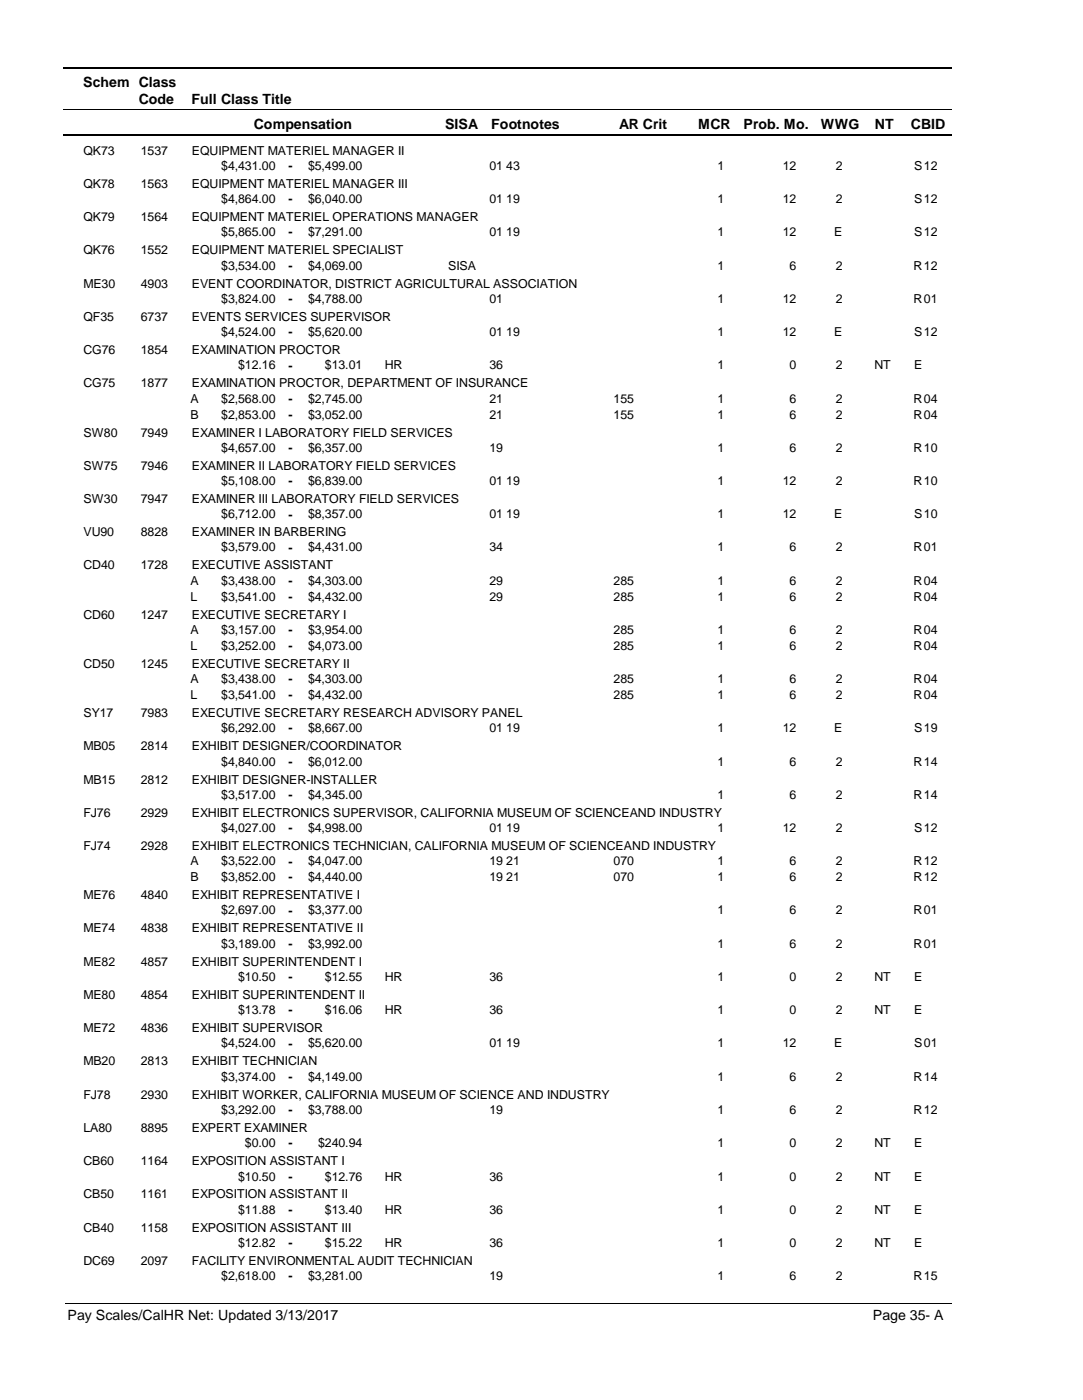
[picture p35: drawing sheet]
<svg xmlns="http://www.w3.org/2000/svg" width="216mm" height="279mm" viewBox="0 0 216 279" stroke-linecap="round" stroke-linejoin="round" font-family="sans-serif">
<defs><g id="words">
<g font-size="2.8">
<text x="16.6" y="17.3">Schem Class</text>
<text x="27.7" y="20.7">Code</text>
<text x="38.2" y="20.7">Full Class Title</text>
<text x="50.6" y="25.7">Compensation</text>
<text x="88.7" y="25.7">SISA</text>
<text x="98" y="25.7">Footnotes</text>
<text x="123.5" y="25.7">AR Crit</text>
<text x="139.2" y="25.7">MCR</text>
<text x="148.3" y="25.7">Prob. Mo.</text>
<text x="163.7" y="25.7">WWG</text>
<text x="174.5" y="25.7">NT</text>
<text x="181.6" y="25.7">CBID</text>
<text x="13.5" y="263.5">Pay Scales/CalHR Net: Updated 3/13/2017</text>
<text x="174.1" y="263.5">Page 35- A</text>
</g>
<g font-size="2.5">
<text x="16.6" y="30.8">QK73</text>
<text x="28.1" y="30.8">1537</text>
<text x="38.2" y="30.8">EQUIPMENT MATERIEL MANAGER II</text>
<text x="44.1" y="33.9">$4,431.00</text>
<text x="57.5" y="33.9">-</text>
<text x="61.4" y="33.9">$5,499.00</text>
<text x="97.6" y="33.9">01 43</text>
<text x="143.1" y="33.9">1</text>
<text x="156.1" y="33.9">12</text>
<text x="166.6" y="33.9">2</text>
<text x="182.3" y="33.9">S</text>
<text x="184.2" y="33.9">12</text>
<text x="16.6" y="37.5">QK78</text>
<text x="28.1" y="37.5">1563</text>
<text x="38.2" y="37.5">EQUIPMENT MATERIEL MANAGER III</text>
<text x="44.1" y="40.6">$4,864.00</text>
<text x="57.5" y="40.6">-</text>
<text x="61.4" y="40.6">$6,040.00</text>
<text x="97.6" y="40.6">01 19</text>
<text x="143.1" y="40.6">1</text>
<text x="156.1" y="40.6">12</text>
<text x="166.6" y="40.6">2</text>
<text x="182.3" y="40.6">S</text>
<text x="184.2" y="40.6">12</text>
<text x="16.6" y="44.1">QK79</text>
<text x="28.1" y="44.1">1564</text>
<text x="38.2" y="44.1">EQUIPMENT MATERIEL OPERATIONS MANAGER</text>
<text x="44.1" y="47.2">$5,865.00</text>
<text x="57.5" y="47.2">-</text>
<text x="61.4" y="47.2">$7,291.00</text>
<text x="97.6" y="47.2">01 19</text>
<text x="143.1" y="47.2">1</text>
<text x="156.1" y="47.2">12</text>
<text x="166.3" y="47.2">E</text>
<text x="182.3" y="47.2">S</text>
<text x="184.2" y="47.2">12</text>
<text x="16.6" y="50.7">QK76</text>
<text x="28.1" y="50.7">1552</text>
<text x="38.2" y="50.7">EQUIPMENT MATERIEL SPECIALIST</text>
<text x="44.1" y="53.8">$3,534.00</text>
<text x="57.5" y="53.9">-</text>
<text x="61.4" y="53.8">$4,069.00</text>
<text x="89.4" y="53.8">SISA</text>
<text x="143.1" y="53.8">1</text>
<text x="157.5" y="53.8">6</text>
<text x="166.6" y="53.8">2</text>
<text x="182.2" y="53.8">R</text>
<text x="184.2" y="53.8">12</text>
<text x="16.6" y="57.4">ME30</text>
<text x="28.1" y="57.4">4903</text>
<text x="38.2" y="57.4">EVENT COORDINATOR, DISTRICT AGRICULTURAL ASSOCIATION</text>
<text x="16.6" y="64">QF35</text>
<text x="28.1" y="64">6737</text>
<text x="38.2" y="64">EVENTS SERVICES SUPERVISOR</text>
<text x="44.1" y="60.5">$3,824.00</text>
<text x="57.5" y="60.5">-</text>
<text x="61.4" y="60.5">$4,788.00</text>
<text x="97.6" y="60.5">01</text>
<text x="143.1" y="60.5">1</text>
<text x="156.1" y="60.5">12</text>
<text x="166.6" y="60.5">2</text>
<text x="182.2" y="60.5">R</text>
<text x="184.2" y="60.5">01</text>
<text x="16.6" y="70.7">CG76</text>
<text x="28.1" y="70.7">1854</text>
<text x="38.2" y="70.7">EXAMINATION PROCTOR</text>
<text x="44.1" y="67.1">$4,524.00</text>
<text x="57.5" y="67.1">-</text>
<text x="61.4" y="67.1">$5,620.00</text>
<text x="97.6" y="67.1">01 19</text>
<text x="143.1" y="67.1">1</text>
<text x="156.1" y="67.1">12</text>
<text x="166.3" y="67.1">E</text>
<text x="182.3" y="67.1">S</text>
<text x="184.2" y="67.1">12</text>
<text x="16.6" y="77.3">CG75</text>
<text x="28.1" y="77.3">1877</text>
<text x="38.2" y="77.3">EXAMINATION PROCTOR, DEPARTMENT OF INSURANCE</text>
<text x="47.5" y="73.7">$12.16</text>
<text x="57.5" y="73.8">-</text>
<text x="64.8" y="73.7">$13.01</text>
<text x="76.7" y="73.7">HR</text>
<text x="97.6" y="73.7">36</text>
<text x="143.1" y="73.7">1</text>
<text x="157.5" y="73.7">0</text>
<text x="166.6" y="73.7">2</text>
<text x="174.4" y="73.7">NT</text>
<text x="182.3" y="73.7">E</text>
<text x="38" y="80.4">A</text>
<text x="38" y="83.6">B</text>
<text x="44.1" y="80.4">$2,568.00</text>
<text x="44.1" y="83.6">$2,853.00</text>
<text x="57.5" y="80.4">-</text>
<text x="57.5" y="83.6">-</text>
<text x="61.4" y="80.4">$2,745.00</text>
<text x="61.4" y="83.6">$3,052.00</text>
<text x="97.6" y="80.4">21</text>
<text x="97.6" y="83.6">21</text>
<text x="122.4" y="80.4">155</text>
<text x="122.4" y="83.6">155</text>
<text x="143.1" y="80.4">1</text>
<text x="143.1" y="83.6">1</text>
<text x="157.5" y="80.4">6</text>
<text x="157.5" y="83.6">6</text>
<text x="166.6" y="80.4">2</text>
<text x="166.6" y="83.6">2</text>
<text x="182.2" y="80.4">R</text>
<text x="182.2" y="83.6">R</text>
<text x="184.2" y="80.4">04</text>
<text x="184.2" y="83.6">04</text>
<text x="16.6" y="87.1">SW80</text>
<text x="28.1" y="87.1">7949</text>
<text x="38.2" y="87.1">EXAMINER I LABORATORY FIELD SERVICES</text>
<text x="16.6" y="93.7">SW75</text>
<text x="28.1" y="93.7">7946</text>
<text x="38.2" y="93.7">EXAMINER II LABORATORY FIELD SERVICES</text>
<text x="44.1" y="90.2">$4,657.00</text>
<text x="57.5" y="90.2">-</text>
<text x="61.4" y="90.2">$6,357.00</text>
<text x="97.6" y="90.2">19</text>
<text x="143.1" y="90.2">1</text>
<text x="157.5" y="90.2">6</text>
<text x="166.6" y="90.2">2</text>
<text x="182.2" y="90.2">R</text>
<text x="184.2" y="90.2">10</text>
<text x="16.6" y="100.4">SW30</text>
<text x="28.1" y="100.4">7947</text>
<text x="38.2" y="100.4">EXAMINER III LABORATORY FIELD SERVICES</text>
<text x="44.1" y="96.8">$5,108.00</text>
<text x="57.5" y="96.8">-</text>
<text x="61.4" y="96.8">$6,839.00</text>
<text x="97.6" y="96.8">01 19</text>
<text x="143.1" y="96.8">1</text>
<text x="156.1" y="96.8">12</text>
<text x="166.6" y="96.8">2</text>
<text x="182.2" y="96.8">R</text>
<text x="184.2" y="96.8">10</text>
<text x="16.6" y="107">VU90</text>
<text x="28.1" y="107">8828</text>
<text x="38.2" y="107">EXAMINER IN BARBERING</text>
<text x="44.1" y="103.5">$6,712.00</text>
<text x="57.5" y="103.5">-</text>
<text x="61.4" y="103.5">$8,357.00</text>
<text x="97.6" y="103.5">01 19</text>
<text x="143.1" y="103.5">1</text>
<text x="156.1" y="103.5">12</text>
<text x="166.3" y="103.5">E</text>
<text x="182.3" y="103.5">S</text>
<text x="184.2" y="103.5">10</text>
<text x="16.6" y="113.6">CD40</text>
<text x="28.1" y="113.6">1728</text>
<text x="38.2" y="113.6">EXECUTIVE ASSISTANT</text>
<text x="44.1" y="110.1">$3,579.00</text>
<text x="57.5" y="110.1">-</text>
<text x="61.4" y="110.1">$4,431.00</text>
<text x="97.6" y="110.1">34</text>
<text x="143.1" y="110.1">1</text>
<text x="157.5" y="110.1">6</text>
<text x="166.6" y="110.1">2</text>
<text x="182.2" y="110.1">R</text>
<text x="184.2" y="110.1">01</text>
<text x="38" y="116.7">A</text>
<text x="38" y="119.9">L</text>
<text x="44.1" y="116.7">$3,438.00</text>
<text x="44.1" y="119.9">$3,541.00</text>
<text x="57.5" y="116.7">-</text>
<text x="57.5" y="119.9">-</text>
<text x="61.4" y="116.7">$4,303.00</text>
<text x="61.4" y="119.9">$4,432.00</text>
<text x="97.6" y="116.7">29</text>
<text x="97.6" y="119.9">29</text>
<text x="122.4" y="116.7">285</text>
<text x="122.4" y="119.9">285</text>
<text x="143.1" y="116.7">1</text>
<text x="143.1" y="119.9">1</text>
<text x="157.5" y="116.7">6</text>
<text x="157.5" y="119.9">6</text>
<text x="166.6" y="116.7">2</text>
<text x="166.6" y="119.9">2</text>
<text x="182.2" y="116.7">R</text>
<text x="182.2" y="119.9">R</text>
<text x="184.2" y="116.7">04</text>
<text x="184.2" y="119.9">04</text>
<text x="16.6" y="123.5">CD60</text>
<text x="28.1" y="123.5">1247</text>
<text x="38.2" y="123.5">EXECUTIVE SECRETARY I</text>
<text x="38" y="126.5">A</text>
<text x="38" y="129.7">L</text>
<text x="44.1" y="126.5">$3,157.00</text>
<text x="44.1" y="129.7">$3,252.00</text>
<text x="57.5" y="126.6">-</text>
<text x="57.5" y="129.8">-</text>
<text x="61.4" y="126.5">$3,954.00</text>
<text x="61.4" y="129.7">$4,073.00</text>
<text x="122.4" y="126.5">285</text>
<text x="122.4" y="129.7">285</text>
<text x="143.1" y="126.5">1</text>
<text x="143.1" y="129.7">1</text>
<text x="157.5" y="126.5">6</text>
<text x="157.5" y="129.7">6</text>
<text x="166.6" y="126.5">2</text>
<text x="166.6" y="129.7">2</text>
<text x="182.2" y="126.5">R</text>
<text x="182.2" y="129.7">R</text>
<text x="184.2" y="126.5">04</text>
<text x="184.2" y="129.7">04</text>
<text x="16.6" y="133.3">CD50</text>
<text x="28.1" y="133.3">1245</text>
<text x="38" y="136.3">A</text>
<text x="38.2" y="133.3">EXECUTIVE SECRETARY II</text>
<text x="44.1" y="136.3">$3,438.00</text>
<text x="57.5" y="136.4">-</text>
<text x="61.4" y="136.3">$4,303.00</text>
<text x="122.4" y="136.3">285</text>
<text x="143.1" y="136.3">1</text>
<text x="157.5" y="136.3">6</text>
<text x="166.6" y="136.3">2</text>
<text x="182.2" y="136.3">R</text>
<text x="184.2" y="136.3">04</text>
<text x="16.6" y="143.1">SY17</text>
<text x="28.1" y="143.1">7983</text>
<text x="38" y="139.5">L</text>
<text x="38.2" y="143.1">EXECUTIVE SECRETARY RESEARCH ADVISORY PANEL</text>
<text x="44.1" y="139.5">$3,541.00</text>
<text x="57.5" y="139.5">-</text>
<text x="61.4" y="139.5">$4,432.00</text>
<text x="122.4" y="139.5">285</text>
<text x="143.1" y="139.5">1</text>
<text x="157.5" y="139.5">6</text>
<text x="166.6" y="139.5">2</text>
<text x="182.2" y="139.5">R</text>
<text x="184.2" y="139.5">04</text>
<text x="16.6" y="149.7">MB05</text>
<text x="28.1" y="149.7">2814</text>
<text x="38.2" y="149.7">EXHIBIT DESIGNER/COORDINATOR</text>
<text x="44.1" y="146.2">$6,292.00</text>
<text x="57.5" y="146.2">-</text>
<text x="61.4" y="146.2">$8,667.00</text>
<text x="97.6" y="146.2">01 19</text>
<text x="143.1" y="146.2">1</text>
<text x="156.1" y="146.2">12</text>
<text x="166.3" y="146.2">E</text>
<text x="182.3" y="146.2">S</text>
<text x="184.2" y="146.2">19</text>
<text x="44.1" y="152.8">$4,840.00</text>
<text x="57.5" y="152.8">-</text>
<text x="61.4" y="152.8">$6,012.00</text>
<text x="143.1" y="152.8">1</text>
<text x="157.5" y="152.8">6</text>
<text x="166.6" y="152.8">2</text>
<text x="182.2" y="152.8">R</text>
<text x="184.2" y="152.8">14</text>
<text x="16.6" y="156.4">MB15</text>
<text x="28.1" y="156.4">2812</text>
<text x="38.2" y="156.4">EXHIBIT DESIGNER-INSTALLER</text>
<text x="44.1" y="159.4">$3,517.00</text>
<text x="57.5" y="159.4">-</text>
<text x="61.4" y="159.4">$4,345.00</text>
<text x="143.1" y="159.4">1</text>
<text x="157.5" y="159.4">6</text>
<text x="166.6" y="159.4">2</text>
<text x="182.2" y="159.4">R</text>
<text x="184.2" y="159.4">14</text>
<text x="16.6" y="163">FJ76</text>
<text x="28.1" y="163">2929</text>
<text x="38.2" y="163">EXHIBIT ELECTRONICS SUPERVISOR, CALIFORNIA MUSEUM OF SCIENCEAND INDUSTRY</text>
<text x="44.1" y="166.1">$4,027.00</text>
<text x="57.5" y="166.1">-</text>
<text x="61.4" y="166.1">$4,998.00</text>
<text x="97.6" y="166.1">01 19</text>
<text x="143.1" y="166.1">1</text>
<text x="156.1" y="166.1">12</text>
<text x="166.6" y="166.1">2</text>
<text x="182.3" y="166.1">S</text>
<text x="184.2" y="166.1">12</text>
<text x="16.6" y="169.6">FJ74</text>
<text x="28.1" y="169.6">2928</text>
<text x="38" y="172.7">A</text>
<text x="38.2" y="169.6">EXHIBIT ELECTRONICS TECHNICIAN, CALIFORNIA MUSEUM OF SCIENCEAND INDUSTRY</text>
<text x="44.1" y="172.7">$3,522.00</text>
<text x="57.5" y="172.8">-</text>
<text x="61.4" y="172.7">$4,047.00</text>
<text x="97.6" y="172.7">19 21</text>
<text x="122.4" y="172.7">070</text>
<text x="143.1" y="172.7">1</text>
<text x="157.5" y="172.7">6</text>
<text x="166.6" y="172.7">2</text>
<text x="182.2" y="172.7">R</text>
<text x="184.2" y="172.7">12</text>
<text x="16.6" y="179.5">ME76</text>
<text x="28.1" y="179.5">4840</text>
<text x="38" y="175.9">B</text>
<text x="38.2" y="179.5">EXHIBIT REPRESENTATIVE I</text>
<text x="44.1" y="175.9">$3,852.00</text>
<text x="57.5" y="175.9">-</text>
<text x="61.4" y="175.9">$4,440.00</text>
<text x="97.6" y="175.9">19 21</text>
<text x="122.4" y="175.9">070</text>
<text x="143.1" y="175.9">1</text>
<text x="157.5" y="175.9">6</text>
<text x="166.6" y="175.9">2</text>
<text x="182.2" y="175.9">R</text>
<text x="184.2" y="175.9">12</text>
<text x="44.1" y="182.5">$2,697.00</text>
<text x="57.5" y="182.5">-</text>
<text x="61.4" y="182.5">$3,377.00</text>
<text x="143.1" y="182.5">1</text>
<text x="157.5" y="182.5">6</text>
<text x="166.6" y="182.5">2</text>
<text x="182.2" y="182.5">R</text>
<text x="184.2" y="182.5">01</text>
<text x="16.6" y="186.1">ME74</text>
<text x="28.1" y="186.1">4838</text>
<text x="38.2" y="186.1">EXHIBIT REPRESENTATIVE II</text>
<text x="44.1" y="189.1">$3,189.00</text>
<text x="57.5" y="189.2">-</text>
<text x="61.4" y="189.1">$3,992.00</text>
<text x="143.1" y="189.1">1</text>
<text x="157.5" y="189.1">6</text>
<text x="166.6" y="189.1">2</text>
<text x="182.2" y="189.1">R</text>
<text x="184.2" y="189.1">01</text>
<text x="16.6" y="192.7">ME82</text>
<text x="28.1" y="192.7">4857</text>
<text x="38.2" y="192.7">EXHIBIT SUPERINTENDENT I</text>
<text x="47.5" y="195.8">$10.50</text>
<text x="57.5" y="195.8">-</text>
<text x="64.8" y="195.8">$12.55</text>
<text x="76.7" y="195.8">HR</text>
<text x="97.6" y="195.8">36</text>
<text x="143.1" y="195.8">1</text>
<text x="157.5" y="195.8">0</text>
<text x="166.6" y="195.8">2</text>
<text x="174.4" y="195.8">NT</text>
<text x="182.3" y="195.8">E</text>
<text x="16.6" y="199.4">ME80</text>
<text x="28.1" y="199.4">4854</text>
<text x="38.2" y="199.4">EXHIBIT SUPERINTENDENT II</text>
<text x="47.5" y="202.4">$13.78</text>
<text x="57.5" y="202.4">-</text>
<text x="64.8" y="202.4">$16.06</text>
<text x="76.7" y="202.4">HR</text>
<text x="97.6" y="202.4">36</text>
<text x="143.1" y="202.4">1</text>
<text x="157.5" y="202.4">0</text>
<text x="166.6" y="202.4">2</text>
<text x="174.4" y="202.4">NT</text>
<text x="182.3" y="202.4">E</text>
<text x="16.6" y="206">ME72</text>
<text x="28.1" y="206">4836</text>
<text x="38.2" y="206">EXHIBIT SUPERVISOR</text>
<text x="44.1" y="209.1">$4,524.00</text>
<text x="57.5" y="209.1">-</text>
<text x="61.4" y="209.1">$5,620.00</text>
<text x="97.6" y="209.1">01 19</text>
<text x="143.1" y="209.1">1</text>
<text x="156.1" y="209.1">12</text>
<text x="166.3" y="209.1">E</text>
<text x="182.3" y="209.1">S</text>
<text x="184.2" y="209.1">01</text>
<text x="16.6" y="212.6">MB20</text>
<text x="28.1" y="212.6">2813</text>
<text x="38.2" y="212.6">EXHIBIT TECHNICIAN</text>
<text x="44.1" y="215.7">$3,374.00</text>
<text x="57.5" y="215.7">-</text>
<text x="61.4" y="215.7">$4,149.00</text>
<text x="143.1" y="215.7">1</text>
<text x="157.5" y="215.7">6</text>
<text x="166.6" y="215.7">2</text>
<text x="182.2" y="215.7">R</text>
<text x="184.2" y="215.7">14</text>
<text x="16.6" y="219.3">FJ78</text>
<text x="28.1" y="219.3">2930</text>
<text x="38.2" y="219.3">EXHIBIT WORKER, CALIFORNIA MUSEUM OF SCIENCE AND INDUSTRY</text>
<text x="16.6" y="225.9">LA80</text>
<text x="28.1" y="225.9">8895</text>
<text x="38.2" y="225.9">EXPERT EXAMINER</text>
<text x="44.1" y="222.3">$3,292.00</text>
<text x="57.5" y="222.4">-</text>
<text x="61.4" y="222.3">$3,788.00</text>
<text x="97.6" y="222.3">19</text>
<text x="143.1" y="222.3">1</text>
<text x="157.5" y="222.3">6</text>
<text x="166.6" y="222.3">2</text>
<text x="182.2" y="222.3">R</text>
<text x="184.2" y="222.3">12</text>
<text x="16.6" y="232.6">CB60</text>
<text x="28.1" y="232.6">1164</text>
<text x="38.2" y="232.6">EXPOSITION ASSISTANT I</text>
<text x="48.9" y="229">$0.00</text>
<text x="57.5" y="229">-</text>
<text x="63.5" y="229">$240.94</text>
<text x="143.1" y="229">1</text>
<text x="157.5" y="229">0</text>
<text x="166.6" y="229">2</text>
<text x="174.4" y="229">NT</text>
<text x="182.3" y="229">E</text>
<text x="16.6" y="239.2">CB50</text>
<text x="28.1" y="239.2">1161</text>
<text x="38.2" y="239.2">EXPOSITION ASSISTANT II</text>
<text x="47.5" y="235.6">$10.50</text>
<text x="57.5" y="235.6">-</text>
<text x="64.8" y="235.6">$12.76</text>
<text x="76.7" y="235.6">HR</text>
<text x="97.6" y="235.6">36</text>
<text x="143.1" y="235.6">1</text>
<text x="157.5" y="235.6">0</text>
<text x="166.6" y="235.6">2</text>
<text x="174.4" y="235.6">NT</text>
<text x="182.3" y="235.6">E</text>
<text x="16.6" y="245.8">CB40</text>
<text x="28.1" y="245.8">1158</text>
<text x="38.2" y="245.8">EXPOSITION ASSISTANT III</text>
<text x="47.5" y="242.2">$11.88</text>
<text x="57.5" y="242.3">-</text>
<text x="64.8" y="242.2">$13.40</text>
<text x="76.7" y="242.2">HR</text>
<text x="97.6" y="242.2">36</text>
<text x="143.1" y="242.2">1</text>
<text x="157.5" y="242.2">0</text>
<text x="166.6" y="242.2">2</text>
<text x="174.4" y="242.2">NT</text>
<text x="182.3" y="242.2">E</text>
<text x="47.5" y="248.9">$12.82</text>
<text x="57.5" y="248.9">-</text>
<text x="64.8" y="248.9">$15.22</text>
<text x="76.7" y="248.9">HR</text>
<text x="97.6" y="248.9">36</text>
<text x="143.1" y="248.9">1</text>
<text x="157.5" y="248.9">0</text>
<text x="166.6" y="248.9">2</text>
<text x="174.4" y="248.9">NT</text>
<text x="182.3" y="248.9">E</text>
<text x="16.6" y="252.5">DC69</text>
<text x="28.1" y="252.5">2097</text>
<text x="38.2" y="252.5">FACILITY ENVIRONMENTAL AUDIT TECHNICIAN</text>
<text x="44.1" y="255.5">$2,618.00</text>
<text x="57.5" y="255.6">-</text>
<text x="61.4" y="255.5">$3,281.00</text>
<text x="97.6" y="255.5">19</text>
<text x="143.1" y="255.5">1</text>
<text x="157.5" y="255.5">6</text>
<text x="166.6" y="255.5">2</text>
<text x="182.2" y="255.5">R</text>
<text x="184.2" y="255.5">15</text>
</g>
</g></defs>
<path d="M12.7 13.5h177.1" fill="none" stroke="#000" stroke-width=".36"/>
<path d="M12.7 21.9h177.1" fill="none" stroke="#000" stroke-width=".2"/>
<path d="M12.7 27h177.1" fill="none" stroke="#000" stroke-width=".35"/>
<g fill="#fff">
<path d="M40.4 31.3h16.2v3h-16.2z" fill-rule="evenodd"/>
<path d="M183.9 31.3h4.1v3h-4.1z" fill-rule="evenodd"/>
<path d="M40.4 37.9h16.2v3h-16.2z" fill-rule="evenodd"/>
<path d="M183.9 37.9h4.1v3h-4.1z" fill-rule="evenodd"/>
<path d="M40.4 44.6h16.2v2.9h-16.2z" fill-rule="evenodd"/>
<path d="M183.9 44.6h4.1v2.9h-4.1z" fill-rule="evenodd"/>
<path d="M40.4 51.2h16.2v3h-16.2z" fill-rule="evenodd"/>
<path d="M183.9 51.2h4.1v3h-4.1z" fill-rule="evenodd"/>
<path d="M40.4 57.8h16.2v3h-16.2z" fill-rule="evenodd"/>
<path d="M183.9 57.8h4.1v3h-4.1z" fill-rule="evenodd"/>
<path d="M40.4 64.5h16.2v2.9h-16.2z" fill-rule="evenodd"/>
<path d="M183.9 64.5h4.1v2.9h-4.1z" fill-rule="evenodd"/>
<path d="M40.4 71.1h16.2v3h-16.2z" fill-rule="evenodd"/>
<path d="M183.9 71.1h4.1v3h-4.1z" fill-rule="evenodd"/>
<path d="M40.4 77.8h16.2v2.9h-16.2z" fill-rule="evenodd"/>
<path d="M183.9 77.8h4.1v2.9h-4.1z" fill-rule="evenodd"/>
<path d="M40.4 80.9h16.2v3h-16.2z" fill-rule="evenodd"/>
<path d="M183.9 80.9h4.1v3h-4.1z" fill-rule="evenodd"/>
<path d="M40.4 87.5h16.2v3h-16.2z" fill-rule="evenodd"/>
<path d="M183.9 87.5h4.1v3h-4.1z" fill-rule="evenodd"/>
<path d="M40.4 94.2h16.2v3h-16.2z" fill-rule="evenodd"/>
<path d="M183.9 94.2h4.1v3h-4.1z" fill-rule="evenodd"/>
<path d="M40.4 100.8h16.2v3h-16.2z" fill-rule="evenodd"/>
<path d="M183.9 100.8h4.1v3h-4.1z" fill-rule="evenodd"/>
<path d="M40.4 107.5h16.2v2.9h-16.2z" fill-rule="evenodd"/>
<path d="M183.9 107.5h4.1v2.9h-4.1z" fill-rule="evenodd"/>
<path d="M40.4 114.1h16.2v3h-16.2z" fill-rule="evenodd"/>
<path d="M183.9 114.1h4.1v3h-4.1z" fill-rule="evenodd"/>
<path d="M40.4 117.3h16.2v3h-16.2z" fill-rule="evenodd"/>
<path d="M183.9 117.3h4.1v3h-4.1z" fill-rule="evenodd"/>
<path d="M40.4 123.9h16.2v3h-16.2z" fill-rule="evenodd"/>
<path d="M183.9 123.9h4.1v3h-4.1z" fill-rule="evenodd"/>
<path d="M40.4 127.1h16.2v3h-16.2z" fill-rule="evenodd"/>
<path d="M183.9 127.1h4.1v3h-4.1z" fill-rule="evenodd"/>
<path d="M40.4 133.7h16.2v3h-16.2z" fill-rule="evenodd"/>
<path d="M183.9 133.7h4.1v3h-4.1z" fill-rule="evenodd"/>
<path d="M40.4 136.9h16.2v3h-16.2z" fill-rule="evenodd"/>
<path d="M183.9 136.9h4.1v3h-4.1z" fill-rule="evenodd"/>
<path d="M40.4 143.5h16.2v3h-16.2z" fill-rule="evenodd"/>
<path d="M183.9 143.5h4.1v3h-4.1z" fill-rule="evenodd"/>
<path d="M40.4 150.2h16.2v3h-16.2z" fill-rule="evenodd"/>
<path d="M183.9 150.2h4.1v3h-4.1z" fill-rule="evenodd"/>
<path d="M40.4 156.8h16.2v3h-16.2z" fill-rule="evenodd"/>
<path d="M183.9 156.8h4.1v3h-4.1z" fill-rule="evenodd"/>
<path d="M40.4 163.5h16.2v2.9h-16.2z" fill-rule="evenodd"/>
<path d="M183.9 163.5h4.1v2.9h-4.1z" fill-rule="evenodd"/>
<path d="M40.4 170.1h16.2v3h-16.2z" fill-rule="evenodd"/>
<path d="M183.9 170.1h4.1v3h-4.1z" fill-rule="evenodd"/>
<path d="M40.4 173.3h16.2v3h-16.2z" fill-rule="evenodd"/>
<path d="M183.9 173.3h4.1v3h-4.1z" fill-rule="evenodd"/>
<path d="M40.4 179.9h16.2v3h-16.2z" fill-rule="evenodd"/>
<path d="M183.9 179.9h4.1v3h-4.1z" fill-rule="evenodd"/>
<path d="M40.4 186.5h16.2v3h-16.2z" fill-rule="evenodd"/>
<path d="M183.9 186.5h4.1v3h-4.1z" fill-rule="evenodd"/>
<path d="M40.4 193.2h16.2v3h-16.2z" fill-rule="evenodd"/>
<path d="M183.9 193.2h4.1v3h-4.1z" fill-rule="evenodd"/>
<path d="M40.4 199.8h16.2v3h-16.2z" fill-rule="evenodd"/>
<path d="M183.9 199.8h4.1v3h-4.1z" fill-rule="evenodd"/>
<path d="M40.4 206.4h16.2v3h-16.2z" fill-rule="evenodd"/>
<path d="M183.9 206.4h4.1v3h-4.1z" fill-rule="evenodd"/>
<path d="M40.4 213.1h16.2v3h-16.2z" fill-rule="evenodd"/>
<path d="M183.9 213.1h4.1v3h-4.1z" fill-rule="evenodd"/>
<path d="M40.4 219.7h16.2v3h-16.2z" fill-rule="evenodd"/>
<path d="M183.9 219.7h4.1v3h-4.1z" fill-rule="evenodd"/>
<path d="M40.4 226.4h16.2v2.9h-16.2z" fill-rule="evenodd"/>
<path d="M183.9 226.4h4.1v2.9h-4.1z" fill-rule="evenodd"/>
<path d="M40.4 233h16.2v3h-16.2z" fill-rule="evenodd"/>
<path d="M183.9 233h4.1v3h-4.1z" fill-rule="evenodd"/>
<path d="M40.4 239.6h16.2v3h-16.2z" fill-rule="evenodd"/>
<path d="M183.9 239.6h4.1v3h-4.1z" fill-rule="evenodd"/>
<path d="M40.4 246.3h16.2v2.9h-16.2z" fill-rule="evenodd"/>
<path d="M183.9 246.3h4.1v2.9h-4.1z" fill-rule="evenodd"/>
<path d="M40.4 252.9h16.2v3h-16.2z" fill-rule="evenodd"/>
<path d="M183.9 252.9h4.1v3h-4.1z" fill-rule="evenodd"/>
</g>
<path d="M13.1 260.1h176.7" fill="none" stroke="#000" stroke-width=".2"/>
<use href="#words"/>
</svg>
